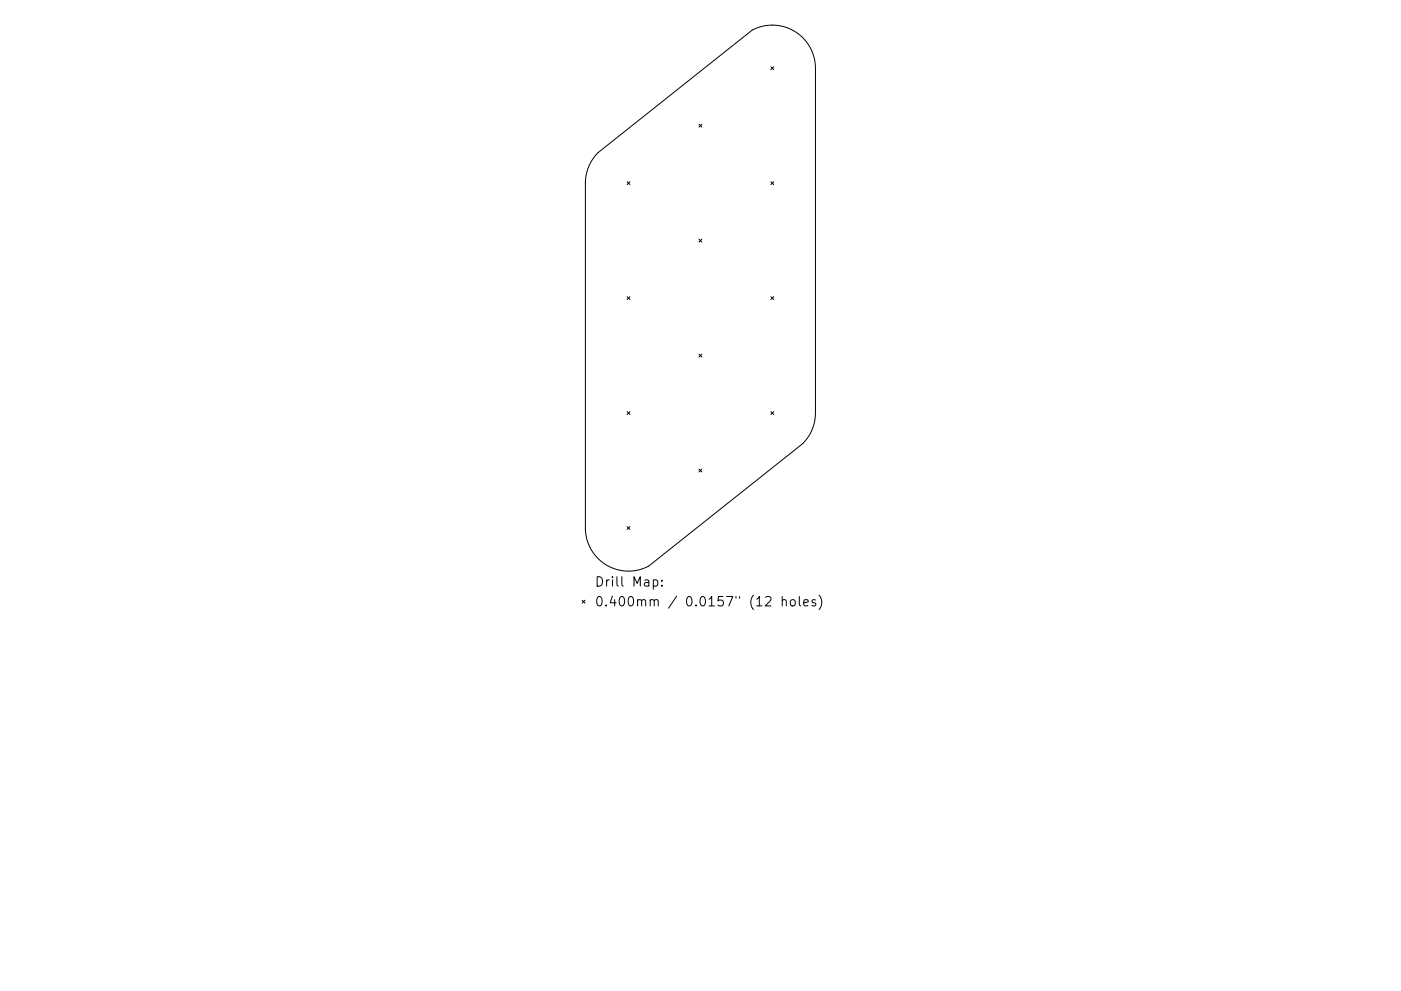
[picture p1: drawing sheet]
<svg xmlns="http://www.w3.org/2000/svg" width="297mm" height="210mm" viewBox="0 0 297 210" stroke-linecap="round" stroke-linejoin="round" font-family="sans-serif">
<defs><g id="words">
<g font-size="2.8">
<text x="126" y="124.5">Drill Map:</text>
<text x="126" y="128.7">0.400mm / 0.0157&quot; (12 holes)</text>
</g>
</g></defs>
<g fill="none" stroke="#000" stroke-width=".21">
<path d="M163.4 14.2l.6 .6M164 14.2l-.6 .6M126.8 32.4l32.7-26a9.1 9.1 0 0 1 13.4 8.1v73.1a9.1 9.1 0 0 1-2.7 6.5l-32.7 26a9.1 9.1 0 0 1-13.4-8.1v-73.1a9.1 9.1 0 0 1 2.7-6.5zM133 38.6l.6 .6M133.6 38.6l-.6 .6M148.2 26.4l.6 .6M148.8 26.4l-.6 .6M163.4 38.6l.6 .6M164 38.6l-.6 .6M148.2 50.8l.6 .6M148.8 50.8l-.6 .6M133 62.9l.6 .7"/>
<path d="M133.6 62.9l-.6 .7M148.2 75.1l.6 .7M148.8 75.1l-.6 .7M163.4 62.9l.6 .7M164 62.9l-.6 .7M133 87.3l.6 .6M133.6 87.3l-.6 .6M148.2 99.5l.6 .6M148.8 99.5l-.6 .6M163.4 87.3l.6 .6M164 87.3l-.6 .6M133 111.7l.6 .6"/>
<path d="M133.6 111.7l-.6 .6M123.4 127.3l.6 .7M124 127.3l-.6 .7M138.5 123.1l.6-.1 .4 .4v.6l-.2 .3h-.8M140.3 124.2v.2M140.3 123.1v.2M162.3 126.7l.3-.1 .7 .1a.54 .54 0 0 1 .1 .7l-1.2 1.2h1.3M165.8 127.4l.3-.2 .5 .1 .1 1.3M165.8 126.6v2M167.7 127.4l.2-.2a.54 .54 0 0 1 .7 .4v.6a.54 .54 0 0 1-.5 .4 .54 .54 0 0 1-.5-.4zM169.5 126.6v1.7l.3 .3M170.4 127.9l1-.2-.1-.4-.6-.1-.3 .3 .1 1h.8"/>
<path d="M172.9 127.3l-.5-.1-.3 .3 .1 .3 .7 .2v.5h-.8M173.7 126.3a2.29 2.29 0 0 1 0 3"/>
</g>
<use href="#words"/>
</svg>
